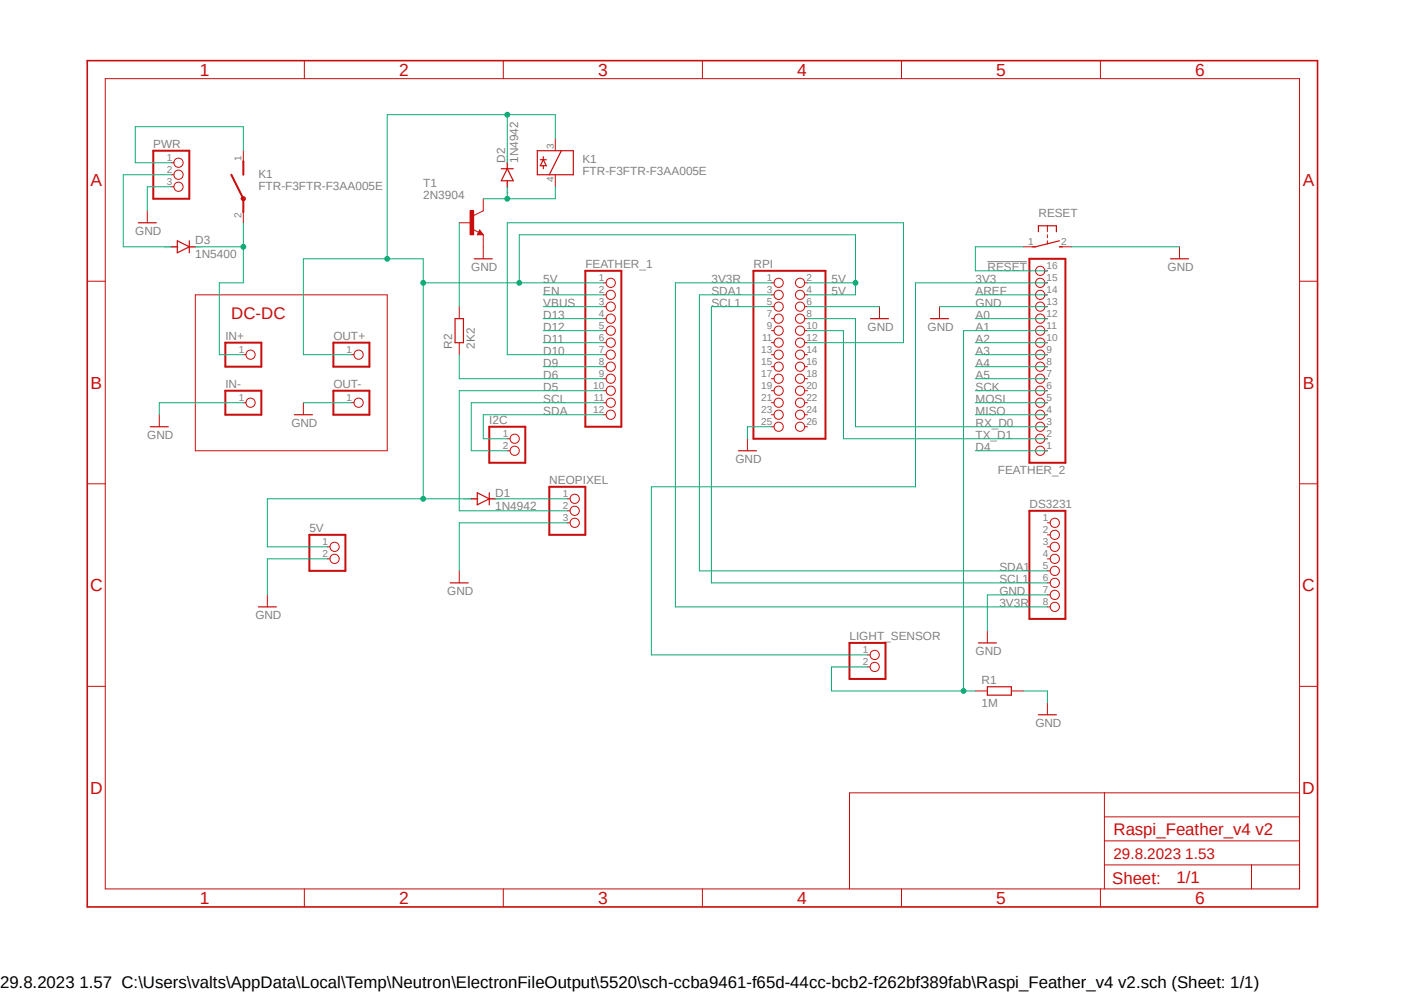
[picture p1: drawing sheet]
<svg xmlns="http://www.w3.org/2000/svg" width="297mm" height="210mm" viewBox="0 0 297 210" stroke-linecap="round" stroke-linejoin="round" font-family="sans-serif">
<defs><g id="words">
<g font-size="3.7" fill="#c90d0c">
<text x="42.3" y="16">1</text>
<text x="84.4" y="16">2</text>
<text x="126.5" y="16">3</text>
<text x="168.6" y="16">4</text>
<text x="210.7" y="16">5</text>
<text x="252.9" y="16">6</text>
<text x="19.1" y="39.4">A</text>
<text x="275.6" y="39.4">A</text>
<text x="19.1" y="82.2">B</text>
<text x="275.6" y="82.2">B</text>
<text x="19" y="125.1">C</text>
<text x="275.5" y="125.1">C</text>
<text x="19" y="167.9">D</text>
<text x="275.5" y="167.9">D</text>
<text x="42.3" y="191.2">1</text>
<text x="84.4" y="191.2">2</text>
<text x="126.5" y="191.2">3</text>
<text x="168.6" y="191.2">4</text>
<text x="210.7" y="191.2">5</text>
<text x="252.9" y="191.2">6</text>
</g>
<g font-size="3.6" fill="#c90d0c">
<text x="48.9" y="67.4">DC-DC</text>
<text x="235.5" y="176.6">Raspi_Feather_v4 v2</text>
<text x="235.3" y="186.9">Sheet:</text>
<text x="248.9" y="186.7">1/1</text>
</g>
<text font-size="3.6" x="0" y="208.9">29.8.2023 1.57 C:\Users\valts\AppData\Local\Temp\Neutron\ElectronFileOutput\5520\sch-ccba9461-f65d-44cc-bcb2-f262bf389fab\Raspi_Feather_v4 v2.sch (Sheet: 1/1)</text>
<text font-size="3.2" fill="#c90d0c" x="235.5" y="181.7">29.8.2023 1.53</text>
<g font-size="2.5" fill="#808080">
<text x="32.4" y="31.2">PWR</text>
<text x="106.9" y="34.4" transform="rotate(-90 106.9 34.4)">D2</text>
<text x="109.6" y="34.4" transform="rotate(-90 109.6 34.4)">1N4942</text>
<text x="123.2" y="34.4">K1</text>
<text x="54.7" y="40.1">FTR-F3FTR-F3AA005E</text>
<text x="54.7" y="37.6">K1</text>
<text x="89.5" y="39.5">T1</text>
<text x="123.2" y="37">FTR-F3FTR-F3AA005E</text>
<text x="89.5" y="42">2N3904</text>
<text x="219.7" y="45.8">RESET</text>
<text x="28.6" y="49.7">GND</text>
<text x="41.3" y="51.7">D3</text>
<text x="41.3" y="54.5">1N5400</text>
<text x="99.7" y="57.3">GND</text>
<text x="114.9" y="59.8">5V</text>
<text x="123.8" y="56.6">FEATHER_1</text>
<text x="150.5" y="59.8">3V3R</text>
<text x="159.4" y="56.6">RPI</text>
<text x="175.9" y="59.8">5V</text>
<text x="206.4" y="59.8">3V3</text>
<text x="208.9" y="57.3">RESET</text>
<text x="247" y="57.3">GND</text>
<text x="114.9" y="62.4">EN</text>
<text x="114.9" y="64.9">VBUS</text>
<text x="150.5" y="62.4">SDA1</text>
<text x="150.5" y="64.9">SCL1</text>
<text x="175.9" y="62.4">5V</text>
<text x="206.4" y="64.9">GND</text>
<text x="206.4" y="62.4">AREF</text>
<text x="47.7" y="71.8">IN+</text>
<text x="70.5" y="71.8">OUT+</text>
<text x="114.9" y="69.9">D12</text>
<text x="114.9" y="67.4">D13</text>
<text x="183.5" y="69.9">GND</text>
<text x="196.2" y="69.9">GND</text>
<text x="206.4" y="69.9">A1</text>
<text x="206.4" y="67.4">A0</text>
<text x="95.7" y="73.7" transform="rotate(-90 95.7 73.7)">R2</text>
<text x="100.5" y="73.7" transform="rotate(-90 100.5 73.7)">2K2</text>
<text x="114.9" y="72.5">D11</text>
<text x="114.9" y="77.6">D9</text>
<text x="114.9" y="75">D10</text>
<text x="206.4" y="77.6">A4</text>
<text x="206.4" y="75">A3</text>
<text x="206.4" y="72.5">A2</text>
<text x="47.7" y="82">IN-</text>
<text x="70.5" y="82">OUT-</text>
<text x="114.9" y="80.1">D6</text>
<text x="114.9" y="82.6">D5</text>
<text x="206.4" y="82.6">SCK</text>
<text x="206.4" y="80.1">A5</text>
<text x="103.5" y="89.6">I2C</text>
<text x="114.9" y="85.2">SCL</text>
<text x="114.9" y="87.7">SDA</text>
<text x="206.4" y="85.2">MOSI</text>
<text x="206.4" y="87.7">MISO</text>
<text x="31.2" y="92.8">GND</text>
<text x="61.6" y="90.3">GND</text>
<text x="206.4" y="90.3">RX_D0</text>
<text x="206.4" y="92.8">TX_D1</text>
<text x="206.4" y="95.3">D4</text>
<text x="155.6" y="97.9">GND</text>
<text x="211.1" y="100.3">FEATHER_2</text>
<text x="104.8" y="107.8">1N4942</text>
<text x="104.8" y="105">D1</text>
<text x="116.2" y="102.3">NEOPIXEL</text>
<text x="217.8" y="107.4">DS3231</text>
<text x="65.4" y="112.5">5V</text>
<text x="94.6" y="125.8">GND</text>
<text x="211.4" y="125.8">GND</text>
<text x="211.4" y="120.7">SDA1</text>
<text x="211.4" y="123.3">SCL1</text>
<text x="54" y="130.9">GND</text>
<text x="211.4" y="128.4">3V3R</text>
<text x="179.7" y="135.3">LIGHT_SENSOR</text>
<text x="206.4" y="138.5">GND</text>
<text x="207.6" y="149.4">1M</text>
<text x="207.6" y="144.6">R1</text>
<text x="219" y="153.7">GND</text>
</g>
<g font-size="2.1" fill="#808080">
<text x="35.3" y="34">1</text>
<text x="51.1" y="34" transform="rotate(-90 51.1 34)">1</text>
<text x="117.1" y="31.5" transform="rotate(-90 117.1 31.5)">3</text>
<text x="35.3" y="36.6">2</text>
<text x="35.3" y="39.1">3</text>
<text x="117.1" y="38.5" transform="rotate(-90 117.1 38.5)">4</text>
<text x="51.1" y="46.1" transform="rotate(-90 51.1 46.1)">2</text>
<text x="217.5" y="51.8">1</text>
<text x="224.5" y="51.8">2</text>
<text x="126.7" y="59.4">1</text>
<text x="162.2" y="59.4">1</text>
<text x="170.6" y="59.4">2</text>
<text x="221.4" y="59.4">15</text>
<text x="221.4" y="56.9">16</text>
<text x="126.7" y="62">2</text>
<text x="126.7" y="64.5">3</text>
<text x="162.2" y="62">3</text>
<text x="162.2" y="64.5">5</text>
<text x="170.6" y="62">4</text>
<text x="170.6" y="64.5">6</text>
<text x="221.4" y="64.5">13</text>
<text x="221.4" y="62">14</text>
<text x="126.7" y="67.1">4</text>
<text x="126.7" y="69.6">5</text>
<text x="162.2" y="67.1">7</text>
<text x="162.2" y="69.6">9</text>
<text x="170.6" y="67.1">8</text>
<text x="170.6" y="69.6">10</text>
<text x="221.4" y="69.6">11</text>
<text x="221.4" y="67.1">12</text>
<text x="50.5" y="74.7">1</text>
<text x="73.3" y="74.7">1</text>
<text x="126.7" y="72.1">6</text>
<text x="126.7" y="74.7">7</text>
<text x="126.7" y="77.2">8</text>
<text x="161" y="74.7">13</text>
<text x="161" y="77.2">15</text>
<text x="161.2" y="72.1">11</text>
<text x="170.6" y="74.7">14</text>
<text x="170.6" y="77.2">16</text>
<text x="170.6" y="72.1">12</text>
<text x="221.4" y="77.2">8</text>
<text x="221.4" y="74.7">9</text>
<text x="221.4" y="72.1">10</text>
<text x="125.5" y="82.3">10</text>
<text x="126.7" y="79.8">9</text>
<text x="161" y="79.8">17</text>
<text x="161" y="82.3">19</text>
<text x="170.6" y="79.8">18</text>
<text x="170.6" y="82.3">20</text>
<text x="221.4" y="82.3">6</text>
<text x="221.4" y="79.8">7</text>
<text x="50.5" y="84.8">1</text>
<text x="73.3" y="84.8">1</text>
<text x="125.5" y="87.4">12</text>
<text x="125.6" y="84.8">11</text>
<text x="161" y="84.8">21</text>
<text x="161" y="87.4">23</text>
<text x="161" y="89.9">25</text>
<text x="170.6" y="84.8">22</text>
<text x="170.6" y="87.4">24</text>
<text x="170.6" y="89.9">26</text>
<text x="221.4" y="89.9">3</text>
<text x="221.4" y="87.4">4</text>
<text x="221.4" y="84.8">5</text>
<text x="106.3" y="92.5">1</text>
<text x="106.3" y="95">2</text>
<text x="221.4" y="95">1</text>
<text x="221.4" y="92.5">2</text>
<text x="119" y="105.2">1</text>
<text x="119" y="107.7">2</text>
<text x="119" y="110.2">3</text>
<text x="220.6" y="110.2">1</text>
<text x="220.6" y="112.8">2</text>
<text x="68.2" y="115.3">1</text>
<text x="68.2" y="117.8">2</text>
<text x="220.6" y="115.3">3</text>
<text x="220.6" y="117.8">4</text>
<text x="220.6" y="120.4">5</text>
<text x="220.6" y="122.9">6</text>
<text x="220.6" y="125.4">7</text>
<text x="220.6" y="128">8</text>
<text x="182.5" y="138.1">1</text>
<text x="182.5" y="140.7">2</text>
</g>
<g font-size=".6" fill="#808080">
<text x="107.5" y="41.1" transform="rotate(-90 107.5 41.1)">SpiceOrder 1</text>
<text x="107.5" y="36" transform="rotate(-90 107.5 36)">SpiceOrder 2</text>
<text x="34.6" y="52.4">SpiceOrder 1</text>
<text x="39.7" y="52.4">SpiceOrder 2</text>
<text x="98.1" y="105.7">SpiceOrder 1</text>
<text x="103.2" y="105.7">SpiceOrder 2</text>
</g>
</g></defs>
<path d="M17.9 12.5l261.2 179.9M279.1 12.5l-261.2 179.9" fill="none" stroke="#fff" stroke-width=".21"/>
<path d="M208.9 55.3h8.3" fill="none" stroke="#808080" stroke-width=".21"/>
<g fill="none" stroke="#c90d0c" stroke-width=".21">
<path d="M22.3 16.6h252.6v171.4h-252.6zM64.4 12.8v3.8M106.5 12.8v3.8M148.6 12.8v3.8M190.7 12.8v3.8M232.8 12.8v3.8M36.2 34.4h.6M36.2 37h.6M36.2 39.5h.6M117.5 29.3v2.6M117.5 37v2.5M18.5 59.5h3.8"/>
<path d="M127.6 59.8h.6M163.2 59.8h.5M170.3 59.8h.5M216.5 52.2h2.5M221 59.8h.6M221 57.3h.6M221.6 47.8v1.2M221.6 49.7v.6M221.6 50.9v.7M224.1 52.2h2.6M249.5 52.2v2.5M274.9 59.5h3.8"/>
<path d="M41.3 62.4h40.6v32.9h-40.6zM51.5 75h.5M74.3 75h.6M127.6 62.4h.6M127.6 64.9h.6M127.6 67.4h.6M127.6 69.9h.6M127.6 72.5h.6M127.6 75h.6M127.6 77.6h.6M163.2 62.4h.5M163.2 64.9h.5"/>
<path d="M163.2 67.4h.5M163.2 69.9h.5M163.2 72.5h.5M163.2 75h.5M163.2 77.6h.5M170.3 62.4h.5M170.3 64.9h.5M170.3 67.4h.5M170.3 69.9h.5M170.3 72.5h.5M170.3 75h.5M170.3 77.6h.5"/>
<path d="M198.8 64.9v2.5M221 62.4h.6M221 64.9h.6M221 67.4h.6M221 69.9h.6M221 72.5h.6M221 75h.6M221 77.6h.6M51.5 85.2h.5M64.2 85.2v2.5M74.3 85.2h.6M107.3 95.3h.6"/>
<path d="M107.3 92.8h.6M127.6 80.1h.6M127.6 82.6h.6M127.6 85.2h.6M127.6 87.7h.6M163.2 80.1h.5M163.2 82.6h.5M163.2 85.2h.5M163.2 87.7h.5M163.2 90.3h.5M170.3 80.1h.5M170.3 82.6h.5"/>
<path d="M170.3 85.2h.5M170.3 87.7h.5M170.3 90.3h.5M221 95.3h.6M221 80.1h.6M221 82.6h.6M221 85.2h.6M221 87.7h.6M221 90.3h.6M221 92.8h.6M18.5 102.3h3.8M120 110.6h.6"/>
<path d="M120 105.5h.6M120 108h.6M221.6 110.6h.6M221.6 113.1h.6M221.6 115.7h.6M221.6 118.2h.6M274.9 102.3h3.8M97.2 120.7v2.6M183.5 138.5h.6M208.9 133.4v2.6M221.6 120.7h.6M221.6 123.3h.6"/>
<path d="M221.6 125.8h.6M221.6 128.4h.6M18.5 145.2h3.8M183.5 141.1h.6M206.3 146.1h2.6M214 146.1h2.5M221.6 148.7v2.5M274.9 145.2h3.8M233.6 167.7v20.3M233.6 177.8h41.3M233.6 172.8h41.3M274.9 167.7h-95.2v20.3"/>
<path d="M64.4 188v3.8M106.5 188v3.8M148.6 188v3.8M190.7 188v3.8M232.8 188v3.8M233.6 182.9h41.3M264.8 182.9v5.1"/>
<circle cx="37.8" cy="34.4" r=".98"/>
<circle cx="37.8" cy="37" r=".98"/>
<circle cx="37.8" cy="39.5" r=".98"/>
<circle cx="129.2" cy="59.8" r=".98"/>
<circle cx="164.7" cy="59.8" r=".98"/>
<circle cx="169.2" cy="59.8" r=".98"/>
<circle cx="220" cy="59.8" r=".98"/>
<circle cx="220" cy="57.3" r=".98"/>
<circle cx="53" cy="75" r=".98"/>
<circle cx="75.9" cy="75" r=".98"/>
<circle cx="129.2" cy="67.4" r=".98"/>
<circle cx="129.2" cy="77.6" r=".98"/>
<circle cx="129.2" cy="72.5" r=".98"/>
<circle cx="129.2" cy="62.4" r=".98"/>
<circle cx="129.2" cy="75" r=".98"/>
<circle cx="129.2" cy="64.9" r=".98"/>
<circle cx="129.2" cy="69.9" r=".98"/>
<circle cx="164.7" cy="67.4" r=".98"/>
<circle cx="164.7" cy="69.9" r=".98"/>
<circle cx="164.7" cy="77.6" r=".98"/>
<circle cx="164.7" cy="75" r=".98"/>
<circle cx="164.7" cy="72.5" r=".98"/>
<circle cx="164.7" cy="62.4" r=".98"/>
<circle cx="164.7" cy="64.9" r=".98"/>
<circle cx="169.2" cy="67.4" r=".98"/>
<circle cx="169.2" cy="69.9" r=".98"/>
<circle cx="169.2" cy="75" r=".98"/>
<circle cx="169.2" cy="77.6" r=".98"/>
<circle cx="169.2" cy="64.9" r=".98"/>
<circle cx="169.2" cy="62.4" r=".98"/>
<circle cx="169.2" cy="72.5" r=".98"/>
<circle cx="220" cy="72.5" r=".98"/>
<circle cx="220" cy="69.9" r=".98"/>
<circle cx="220" cy="77.6" r=".98"/>
<circle cx="220" cy="75" r=".98"/>
<circle cx="220" cy="67.4" r=".98"/>
<circle cx="220" cy="64.9" r=".98"/>
<circle cx="220" cy="62.4" r=".98"/>
<circle cx="53" cy="85.2" r=".98"/>
<circle cx="75.9" cy="85.2" r=".98"/>
<circle cx="108.9" cy="92.8" r=".98"/>
<circle cx="108.9" cy="95.3" r=".98"/>
<circle cx="129.2" cy="82.6" r=".98"/>
<circle cx="129.2" cy="87.7" r=".98"/>
<circle cx="129.2" cy="85.2" r=".98"/>
<circle cx="129.2" cy="80.1" r=".98"/>
<circle cx="164.7" cy="87.7" r=".98"/>
<circle cx="164.7" cy="85.2" r=".98"/>
<circle cx="164.7" cy="82.6" r=".98"/>
<circle cx="164.7" cy="80.1" r=".98"/>
<circle cx="164.7" cy="90.3" r=".98"/>
<circle cx="169.2" cy="87.7" r=".98"/>
<circle cx="169.2" cy="85.2" r=".98"/>
<circle cx="169.2" cy="90.3" r=".98"/>
<circle cx="169.2" cy="80.1" r=".98"/>
<circle cx="169.2" cy="82.6" r=".98"/>
<circle cx="220" cy="95.3" r=".98"/>
<circle cx="220" cy="82.6" r=".98"/>
<circle cx="220" cy="90.3" r=".98"/>
<circle cx="220" cy="80.1" r=".98"/>
<circle cx="220" cy="85.2" r=".98"/>
<circle cx="220" cy="87.7" r=".98"/>
<circle cx="220" cy="92.8" r=".98"/>
<circle cx="121.6" cy="110.6" r=".98"/>
<circle cx="121.6" cy="108" r=".98"/>
<circle cx="121.6" cy="105.5" r=".98"/>
<circle cx="223.1" cy="115.7" r=".98"/>
<circle cx="223.1" cy="113.1" r=".98"/>
<circle cx="223.1" cy="110.6" r=".98"/>
<circle cx="223.1" cy="118.2" r=".98"/>
<circle cx="185" cy="138.5" r=".98"/>
<circle cx="223.1" cy="128.4" r=".98"/>
<circle cx="223.1" cy="123.3" r=".98"/>
<circle cx="223.1" cy="125.8" r=".98"/>
<circle cx="223.1" cy="120.7" r=".98"/>
<circle cx="185" cy="141.1" r=".98"/>
</g>
<path d="M18.5 12.8h260.2v179h-260.2z" fill="none" stroke="#c90d0c" stroke-width=".34"/>
<g fill="none" stroke="#c90d0c" stroke-width=".42">
<path d="M32.4 31.9h7.6v10.1h-7.6zM48.9 37l2.6 5v2.9M51.5 34.1v2.9M123.8 57.3h7.6v33h-7.6zM159.4 57.3h15.2v35.5h-15.2zM217.8 54.7h7.6v43.2h-7.6zM47.7 72.5h7.6v5.1h-7.6zM70.5 72.5h7.6v5.1h-7.6zM47.7 82.6h7.6v5.1h-7.6zM70.5 82.6h7.6v5.1h-7.6zM103.5 90.3h7.6v7.6h-7.6zM116.2 103h7.6v10.1h-7.6z"/>
<path d="M217.8 108h7.6v22.9h-7.6zM179.7 136h7.6v7.6h-7.6z"/>
</g>
<g fill="none" stroke="#c90d0c" stroke-width=".25">
<path d="M113.7 31.9h7.6v5.1h-7.6zM114.3 33.8h1.3M114.9 33.8l.7 1.3h-1.3zM114.9 33.1v.7M114.9 35.1v.6M118.7 31.9l-2.5 5.1M219.7 49v-1.2h3.8v1.2M224.1 50.9l-5.1 1.3h-.6M224.1 52.2h.6M247.6 54.7h3.8M196.8 67.4h3.9M62.3 87.7h3.8"/>
<path d="M99.7 105.5h1.3M101 104.2l2.5 1.3-2.5 1.3zM103.5 104.2v2.6M103.5 105.5h1.3M95.2 123.3h3.9M207 136h3.8M208.9 145.2h5.1v1.8h-5.1zM219.7 151.2h3.8"/>
</g>
<path d="M51.1 41.7l.3-.1 .5 .3v.3l-.2 .2-.3 .1-.3-.2-.1-.3h.3l.1-.2 .2 .2v.2h-.3l-.3-.2z" fill-rule="evenodd" fill="#c90d0c"/>
<path d="M51.5 31.9v2.5M51.1 41.7l.3-.1 .5 .3v.3l-.2 .2-.3 .1-.3-.2-.1-.3h.3l.1-.2 .2 .2v.2h-.3l-.3-.2zM51.5 44.6v2.5M100 48.5l1.3 .6M101.5 48.6l.7 1.1h-1.2zM102.2 44.6l-2 1" fill="none" stroke="#c90d0c" stroke-width=".21"/>
<path d="M106 35.7h2.6M107.3 35.7l1.3 2.5h-2.6zM107.3 34.4v1.3M107.3 38.2v1.3M101.5 49.1l.1 .3h-.4l.3-.5 .5 .6h-.8" fill="none" stroke="#c90d0c" stroke-width=".25"/>
<path d="M99.4 44.6h.8v5.1h-.8z" fill-rule="evenodd" fill="#c90d0c"/>
<g fill="none" stroke="#c90d0c" stroke-width=".21">
<path d="M31.2 44.6v2.5M97.2 47.1h2.5M99.4 44.6h.8v5.1h-.8zM102.2 42v2.6M102.2 49.7v5M97.2 64.9v2.5M97.2 72.5v2.5M186.1 64.9v2.5M33.7 87.7v2.6M158.1 92.8v2.5M69.3 115.7h.5M69.3 118.2h.5"/>
<path d="M56.6 125.8v2.6"/>
<circle cx="70.8" cy="118.2" r=".98"/>
<circle cx="70.8" cy="115.7" r=".98"/>
</g>
<path d="M29.3 47.1h3.8M36.2 52.2h1.3M37.5 50.9l2.5 1.3-2.5 1.3zM40 50.9v2.6M40 52.2h1.3M100.3 54.7h3.8M96.3 67.4h1.7v5.1h-1.7zM184.1 67.4h3.9M31.8 90.3h3.8M156.2 95.3h3.8M54.7 128.4h3.8" fill="none" stroke="#c90d0c" stroke-width=".25"/>
<path d="M65.4 113.1h7.7v7.6h-7.7z" fill="none" stroke="#c90d0c" stroke-width=".42"/>
<path d="M89.5 59.8h38.1M181 49.7h-71.1v10.1M97.2 75v5.1h30.4M114.9 72.5h12.7M114.9 69.9h12.7M114.9 77.6h12.7M114.9 62.4h12.7M170.8 72.5h20.3v-25.4h-83.8v27.9h20.3M127.6 85.2h-27.9v10.1h7.6M127.6 87.7h-25.4v5.1h5.1M127.6 82.6h-30.4v25.4h22.8" fill="none" stroke="#0dab76" stroke-width=".21"/>
<circle cx="109.9" cy="59.8" r=".51" fill="#0dab76"/>
<g fill="none" stroke="#0dab76" stroke-width=".21">
<path d="M107.3 24.3v10.1M117.5 29.3v-5h-35.6v30.4h-17.7v20.3h10.1M89.5 59.8v45.7h10.2"/>
<circle cx="109.9" cy="59.8" r=".51"/>
</g>
<circle cx="107.3" cy="24.3" r=".51" fill="#0dab76"/>
<g fill="none" stroke="#0dab76" stroke-width=".21">
<path d="M81.9 54.7h7.6v5.1"/>
<circle cx="107.3" cy="24.3" r=".51"/>
</g>
<circle cx="81.9" cy="54.7" r=".51" fill="#0dab76"/>
<circle cx="81.9" cy="54.7" r=".51" fill="none" stroke="#0dab76" stroke-width=".21"/>
<circle cx="89.5" cy="59.8" r=".51" fill="#0dab76"/>
<g fill="none" stroke="#0dab76" stroke-width=".21">
<path d="M89.5 105.5h-32.9v10.2h12.7"/>
<circle cx="89.5" cy="59.8" r=".51"/>
</g>
<circle cx="89.5" cy="105.5" r=".51" fill="#0dab76"/>
<g fill="none" stroke="#0dab76" stroke-width=".21">
<path d="M170.8 59.8h10.2M181 49.7v12.7h-10.2"/>
<circle cx="89.5" cy="105.5" r=".51"/>
</g>
<circle cx="181" cy="59.8" r=".51" fill="#0dab76"/>
<g fill="none" stroke="#0dab76" stroke-width=".21">
<path d="M36.2 39.5h-5v5.1M226.7 52.2h22.8M114.9 64.9h12.7M170.8 64.9h15.3M198.8 64.9h22.8M206.3 77.6h15.3M206.3 75h15.3M206.3 72.5h15.3M221.6 69.9h-17.8v76.2M51.5 85.2h-17.8v2.5M64.2 85.2h10.1M163.2 90.3h-5.1v2.5"/>
<path d="M206.3 85.2h15.3M206.3 87.7h15.3M206.3 82.6h15.3M206.3 80.1h15.3M69.3 118.2h-12.7v7.6M120 110.6h-22.8v10.1M221.6 125.8h-12.7v7.6M183.5 141.1h-7.6v5h30.4M216.5 146.1h5.1v2.6"/>
<circle cx="181" cy="59.8" r=".51"/>
</g>
<circle cx="203.8" cy="146.1" r=".51" fill="#0dab76"/>
<g fill="none" stroke="#0dab76" stroke-width=".21">
<path d="M41.3 52.2h10.2M51.5 47.1v12.7M163.2 59.8h-20.3v68.6h78.7M216.5 52.2h-10.2v5.1h15.3M221.6 59.8h-27.9v43.2h-55.9v35.5h45.7M114.9 67.4h12.7M163.2 62.4h-15.2v58.3h73.6M163.2 64.9h-12.7v58.4h71.1M170.8 67.4h10.2v22.9h40.6M170.8 69.9h7.6v22.9h43.2M206.3 62.4h15.3M206.3 67.4h15.3"/>
<path d="M206.3 95.3h15.3M104.8 105.5h15.2"/>
<circle cx="203.8" cy="146.1" r=".51"/>
</g>
<circle cx="51.5" cy="52.2" r=".51" fill="#0dab76"/>
<g fill="none" stroke="#0dab76" stroke-width=".21">
<path d="M36.2 37h-10.1v15.2h10.1M51.5 31.9v-5.1h-22.9v7.6h7.6M107.3 39.5v2.5M117.5 39.5v2.5h-15.3M51.5 59.8h-5.1v15.2h5.1"/>
<circle cx="51.5" cy="52.2" r=".51"/>
</g>
<circle cx="107.3" cy="42" r=".51" fill="#0dab76"/>
<g fill="none" stroke="#0dab76" stroke-width=".21">
<path d="M97.2 47.1v17.8"/>
<circle cx="107.3" cy="42" r=".51"/>
</g>
<use href="#words"/>
</svg>
